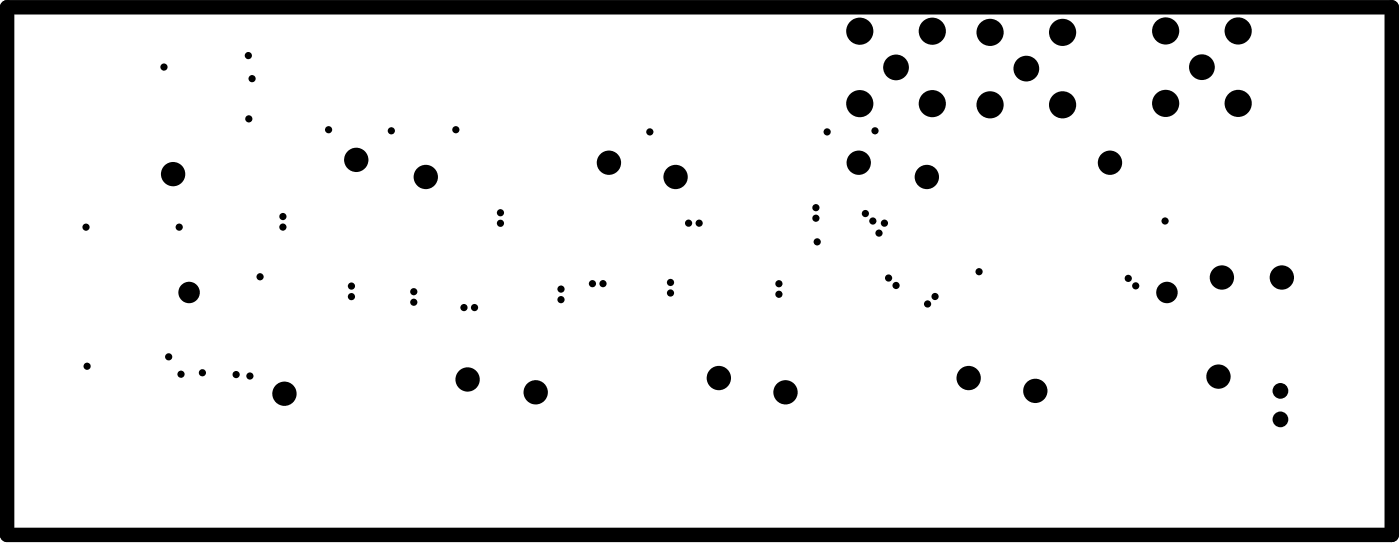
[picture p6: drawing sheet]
<svg xmlns="http://www.w3.org/2000/svg" width="327mm" height="127mm" viewBox="0 0 327 127" stroke-linecap="round" stroke-linejoin="round" font-family="sans-serif">
<path d="M1.7 1.7h323.1v123.1h-323.1z" fill="none" stroke="#000" stroke-width="3.4"/>
<g fill="#000">
<circle cx="38.3" cy="15.6" r=".84"/>
<circle cx="57.9" cy="13" r=".84"/>
<circle cx="58.8" cy="18.3" r=".84"/>
<circle cx="200.6" cy="7.3" r="3.2"/>
<circle cx="209.1" cy="15.7" r="3"/>
<circle cx="217.5" cy="7.3" r="3.2"/>
<circle cx="231" cy="7.6" r="3.2"/>
<circle cx="239.5" cy="16" r="3"/>
<circle cx="247.9" cy="7.6" r="3.2"/>
<circle cx="272" cy="7.2" r="3.2"/>
<circle cx="280.5" cy="15.7" r="3"/>
<circle cx="288.9" cy="7.2" r="3.2"/>
<circle cx="58.1" cy="27.7" r=".84"/>
<circle cx="76.7" cy="30.3" r=".84"/>
<circle cx="83.1" cy="37.3" r="2.84"/>
<circle cx="91.3" cy="30.5" r=".84"/>
<circle cx="106.4" cy="30.3" r=".84"/>
<circle cx="142.1" cy="38" r="2.84"/>
<circle cx="151.6" cy="30.8" r=".84"/>
<circle cx="193" cy="30.8" r=".84"/>
<circle cx="200.4" cy="38" r="2.84"/>
<circle cx="200.6" cy="24.2" r="3.2"/>
<circle cx="204.2" cy="30.5" r=".84"/>
<circle cx="217.5" cy="24.2" r="3.2"/>
<circle cx="231" cy="24.4" r="3.2"/>
<circle cx="247.9" cy="24.4" r="3.2"/>
<circle cx="259" cy="38" r="2.84"/>
<circle cx="272" cy="24.1" r="3.2"/>
<circle cx="288.9" cy="24.1" r="3.2"/>
<circle cx="20.1" cy="53" r=".84"/>
<circle cx="40.4" cy="40.6" r="2.84"/>
<circle cx="41.8" cy="53" r=".84"/>
<circle cx="66" cy="50.5" r=".84"/>
<circle cx="66" cy="53" r=".84"/>
<circle cx="99.4" cy="41.3" r="2.84"/>
<circle cx="116.8" cy="49.6" r=".84"/>
<circle cx="116.8" cy="52.1" r=".84"/>
<circle cx="157.6" cy="41.3" r="2.84"/>
<circle cx="160.7" cy="52.1" r=".84"/>
<circle cx="163.1" cy="52.1" r=".84"/>
<circle cx="190.4" cy="48.4" r=".84"/>
<circle cx="190.4" cy="50.9" r=".84"/>
<circle cx="190.7" cy="56.4" r=".84"/>
<circle cx="201.9" cy="49.8" r=".84"/>
<circle cx="203.7" cy="51.5" r=".84"/>
<circle cx="205.1" cy="54.4" r=".84"/>
<circle cx="206.4" cy="52.1" r=".84"/>
<circle cx="216.3" cy="41.3" r="2.84"/>
<circle cx="271.9" cy="51.5" r=".84"/>
<circle cx="44.1" cy="68.2" r="2.5"/>
<circle cx="60.7" cy="64.6" r=".84"/>
<circle cx="82" cy="66.7" r=".84"/>
<circle cx="82" cy="69.2" r=".84"/>
<circle cx="96.6" cy="68" r=".84"/>
<circle cx="96.6" cy="70.5" r=".84"/>
<circle cx="108.3" cy="71.7" r=".84"/>
<circle cx="110.7" cy="71.7" r=".84"/>
<circle cx="130.9" cy="67.4" r=".84"/>
<circle cx="130.9" cy="69.9" r=".84"/>
<circle cx="138.2" cy="66.2" r=".84"/>
<circle cx="140.7" cy="66.2" r=".84"/>
<circle cx="156.5" cy="65.9" r=".84"/>
<circle cx="156.5" cy="68.3" r=".84"/>
<circle cx="181.8" cy="66.2" r=".84"/>
<circle cx="181.8" cy="68.6" r=".84"/>
<circle cx="207.3" cy="64.8" r=".84"/>
<circle cx="209.1" cy="66.6" r=".84"/>
<circle cx="216.4" cy="70.9" r=".84"/>
<circle cx="218.2" cy="69.2" r=".84"/>
<circle cx="228.5" cy="63.4" r=".84"/>
<circle cx="263.3" cy="64.9" r=".84"/>
<circle cx="265" cy="66.7" r=".84"/>
<circle cx="272.3" cy="68.2" r="2.51"/>
<circle cx="285.1" cy="64.7" r="2.84"/>
<circle cx="299.1" cy="64.7" r="2.84"/>
<circle cx="20.3" cy="85.4" r=".84"/>
<circle cx="39.4" cy="83.2" r=".84"/>
<circle cx="42.2" cy="87.3" r=".84"/>
<circle cx="47.2" cy="86.9" r=".84"/>
<circle cx="55.1" cy="87.4" r=".84"/>
<circle cx="58.3" cy="87.7" r=".84"/>
<circle cx="66.4" cy="91.8" r="2.84"/>
<circle cx="109.1" cy="88.5" r="2.84"/>
<circle cx="125" cy="91.5" r="2.84"/>
<circle cx="167.7" cy="88.2" r="2.84"/>
<circle cx="183.3" cy="91.5" r="2.84"/>
<circle cx="226" cy="88.2" r="2.84"/>
<circle cx="241.6" cy="91.2" r="2.84"/>
<circle cx="284.3" cy="87.8" r="2.84"/>
<circle cx="298.8" cy="97.8" r="1.84"/>
<circle cx="298.8" cy="91.2" r="1.84"/>
</g>
</svg>
